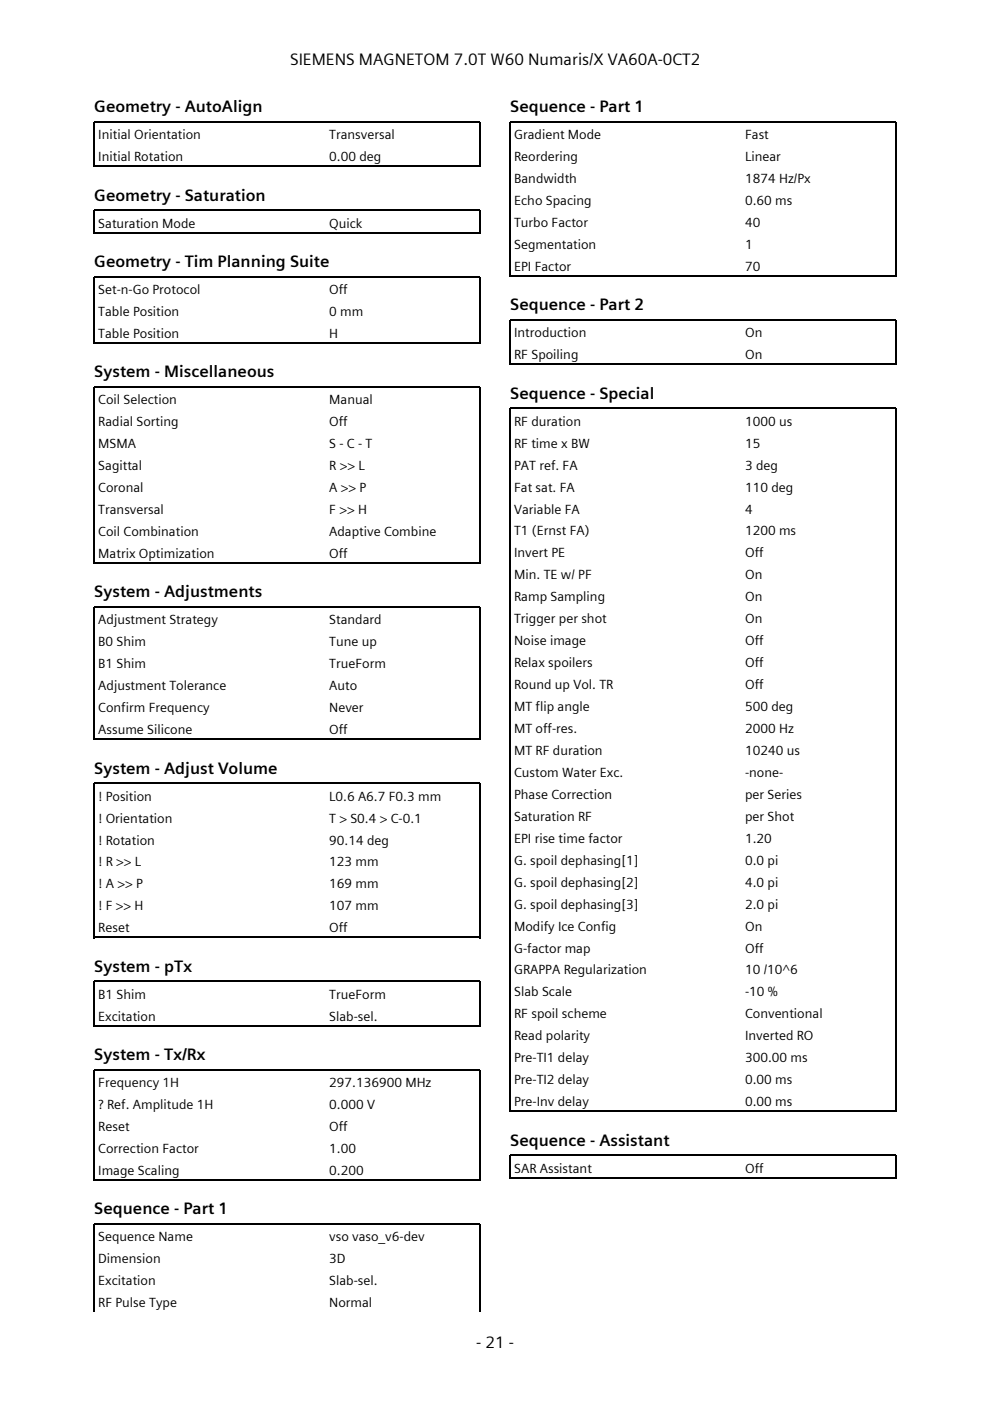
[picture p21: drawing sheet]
<svg xmlns="http://www.w3.org/2000/svg" width="210mm" height="297mm" viewBox="0 0 210 297" stroke-linecap="round" stroke-linejoin="round" font-family="sans-serif">
<defs><g id="words">
<g font-size="3.5">
<text x="61.5" y="13.8">SIEMENS MAGNETOM 7.0T W60 Numaris/X VA60A-0CT2</text>
<text x="20" y="23.8">Geometry - AutoAlign</text>
<text x="108.2" y="23.8">Sequence - Part 1</text>
<text x="20" y="42.5">Geometry - Saturation</text>
<text x="20" y="56.6">Geometry - Tim Planning Suite</text>
<text x="108.2" y="65.8">Sequence - Part 2</text>
<text x="20" y="80">System - Miscellaneous</text>
<text x="108.2" y="84.5">Sequence - Special</text>
<text x="20" y="126.6">System - Adjustments</text>
<text x="20" y="164">System - Adjust Volume</text>
<text x="20" y="206">System - pTx</text>
<text x="20" y="224.8">System - Tx/Rx</text>
<text x="108.2" y="242.9">Sequence - Assistant</text>
<text x="20" y="257.5">Sequence - Part 1</text>
<text x="101" y="285.8">- 21 -</text>
</g>
<g font-size="2.8">
<text x="20.8" y="29.5">Initial Orientation</text>
<text x="69.8" y="29.5">Transversal</text>
<text x="109" y="29.5">Gradient Mode</text>
<text x="158" y="29.5">Fast</text>
<text x="20.8" y="34.2">Initial Rotation</text>
<text x="69.8" y="34.2">0.00 deg</text>
<text x="109" y="34.2">Reordering</text>
<text x="158" y="34.2">Linear</text>
<text x="109" y="38.8">Bandwidth</text>
<text x="158" y="38.8">1874 Hz/Px</text>
<text x="109" y="43.5">Echo Spacing</text>
<text x="158" y="43.5">0.60 ms</text>
<text x="20.8" y="48.2">Saturation Mode</text>
<text x="69.8" y="48.2">Quick</text>
<text x="109" y="48.1">Turbo Factor</text>
<text x="109" y="52.8">Segmentation</text>
<text x="158" y="48.1">40</text>
<text x="158" y="52.8">1</text>
<text x="109" y="57.4">EPI Factor</text>
<text x="158" y="57.4">70</text>
<text x="20.8" y="62.3">Set-n-Go Protocol</text>
<text x="69.8" y="62.3">Off</text>
<text x="20.8" y="67">Table Position</text>
<text x="20.8" y="71.6">Table Position</text>
<text x="69.8" y="67">0 mm</text>
<text x="69.8" y="71.6">H</text>
<text x="109" y="71.5">Introduction</text>
<text x="158" y="71.5">On</text>
<text x="109" y="76.2">RF Spoiling</text>
<text x="158" y="76.2">On</text>
<text x="20.8" y="85.7">Coil Selection</text>
<text x="69.8" y="85.7">Manual</text>
<text x="20.8" y="90.4">Radial Sorting</text>
<text x="20.8" y="95">MSMA</text>
<text x="69.8" y="90.4">Off</text>
<text x="69.8" y="95">S - C - T</text>
<text x="109" y="90.3">RF duration</text>
<text x="109" y="94.9">RF time x BW</text>
<text x="158" y="90.3">1000 us</text>
<text x="158" y="94.9">15</text>
<text x="20.8" y="99.7">Sagittal</text>
<text x="69.8" y="99.7">R &gt;&gt; L</text>
<text x="109" y="99.6">PAT ref. FA</text>
<text x="158" y="99.6">3 deg</text>
<text x="20.8" y="104.3">Coronal</text>
<text x="69.8" y="104.3">A &gt;&gt; P</text>
<text x="109" y="104.2">Fat sat. FA</text>
<text x="158" y="104.2">110 deg</text>
<text x="20.8" y="109">Transversal</text>
<text x="20.8" y="113.7">Coil Combination</text>
<text x="69.8" y="109">F &gt;&gt; H</text>
<text x="69.8" y="113.7">Adaptive Combine</text>
<text x="109" y="108.9">Variable FA</text>
<text x="109" y="113.5">T1 (Ernst FA)</text>
<text x="158" y="108.9">4</text>
<text x="158" y="113.5">1200 ms</text>
<text x="20.8" y="118.3">Matrix Optimization</text>
<text x="69.8" y="118.3">Off</text>
<text x="109" y="118.2">Invert PE</text>
<text x="158" y="118.2">Off</text>
<text x="109" y="122.8">Min. TE w/ PF</text>
<text x="158" y="122.8">On</text>
<text x="109" y="127.5">Ramp Sampling</text>
<text x="158" y="127.5">On</text>
<text x="20.8" y="132.4">Adjustment Strategy</text>
<text x="20.8" y="137">B0 Shim</text>
<text x="69.8" y="132.4">Standard</text>
<text x="69.8" y="137">Tune up</text>
<text x="109" y="132.1">Trigger per shot</text>
<text x="109" y="136.8">Noise image</text>
<text x="158" y="132.1">On</text>
<text x="158" y="136.8">Off</text>
<text x="20.8" y="141.7">B1 Shim</text>
<text x="69.8" y="141.7">TrueForm</text>
<text x="109" y="141.5">Relax spoilers</text>
<text x="158" y="141.5">Off</text>
<text x="20.8" y="146.4">Adjustment Tolerance</text>
<text x="69.8" y="146.4">Auto</text>
<text x="109" y="146.1">Round up Vol. TR</text>
<text x="158" y="146.1">Off</text>
<text x="20.8" y="151">Confirm Frequency</text>
<text x="20.8" y="155.7">Assume Silicone</text>
<text x="69.8" y="151">Never</text>
<text x="69.8" y="155.7">Off</text>
<text x="109" y="150.8">MT flip angle</text>
<text x="109" y="155.4">MT off-res.</text>
<text x="158" y="150.8">500 deg</text>
<text x="158" y="155.4">2000 Hz</text>
<text x="109" y="160.1">MT RF duration</text>
<text x="158" y="160.1">10240 us</text>
<text x="109" y="164.7">Custom Water Exc.</text>
<text x="158" y="164.7">-none-</text>
<text x="20.8" y="169.7">! Position</text>
<text x="69.8" y="169.7">L0.6 A6.7 F0.3 mm</text>
<text x="109" y="169.4">Phase Correction</text>
<text x="158" y="169.4">per Series</text>
<text x="20.8" y="174.4">! Orientation</text>
<text x="20.8" y="179.1">! Rotation</text>
<text x="69.8" y="174.4">T &gt; S0.4 &gt; C-0.1</text>
<text x="69.8" y="179.1">90.14 deg</text>
<text x="109" y="174">Saturation RF</text>
<text x="109" y="178.7">EPI rise time factor</text>
<text x="158" y="174">per Shot</text>
<text x="158" y="178.7">1.20</text>
<text x="20.8" y="183.7">! R &gt;&gt; L</text>
<text x="69.8" y="183.7">123 mm</text>
<text x="109" y="183.3">G. spoil dephasing[1]</text>
<text x="158" y="183.3">0.0 pi</text>
<text x="20.8" y="188.4">! A &gt;&gt; P</text>
<text x="69.8" y="188.4">169 mm</text>
<text x="109" y="188">G. spoil dephasing[2]</text>
<text x="158" y="188">4.0 pi</text>
<text x="20.8" y="193">! F &gt;&gt; H</text>
<text x="20.8" y="197.7">Reset</text>
<text x="69.8" y="193">107 mm</text>
<text x="69.8" y="197.7">Off</text>
<text x="109" y="192.6">G. spoil dephasing[3]</text>
<text x="109" y="197.3">Modify Ice Config</text>
<text x="158" y="192.6">2.0 pi</text>
<text x="158" y="197.3">On</text>
<text x="109" y="201.9">G-factor map</text>
<text x="158" y="201.9">Off</text>
<text x="109" y="206.6">GRAPPA Regularization</text>
<text x="158" y="206.6">10 /10^6</text>
<text x="20.8" y="211.8">B1 Shim</text>
<text x="69.8" y="211.8">TrueForm</text>
<text x="109" y="211.3">Slab Scale</text>
<text x="109" y="215.9">RF spoil scheme</text>
<text x="158" y="211.3">-10 %</text>
<text x="158" y="215.9">Conventional</text>
<text x="20.8" y="216.4">Excitation</text>
<text x="69.8" y="216.4">Slab-sel.</text>
<text x="109" y="220.6">Read polarity</text>
<text x="158" y="220.6">Inverted RO</text>
<text x="109" y="225.2">Pre-TI1 delay</text>
<text x="158" y="225.2">300.00 ms</text>
<text x="20.8" y="230.5">Frequency 1H</text>
<text x="69.8" y="230.5">297.136900 MHz</text>
<text x="109" y="229.9">Pre-TI2 delay</text>
<text x="158" y="229.9">0.00 ms</text>
<text x="20.8" y="235.2">? Ref. Amplitude 1H</text>
<text x="20.8" y="239.8">Reset</text>
<text x="69.8" y="235.2">0.000 V</text>
<text x="69.8" y="239.8">Off</text>
<text x="109" y="234.5">Pre-Inv delay</text>
<text x="158" y="234.5">0.00 ms</text>
<text x="20.8" y="244.5">Correction Factor</text>
<text x="69.8" y="244.5">1.00</text>
<text x="20.8" y="249.1">Image Scaling</text>
<text x="69.8" y="249.1">0.200</text>
<text x="109" y="248.6">SAR Assistant</text>
<text x="158" y="248.6">Off</text>
<text x="20.8" y="263.2">Sequence Name</text>
<text x="69.8" y="263.2">vso vaso_v6-dev</text>
<text x="20.8" y="267.9">Dimension</text>
<text x="69.8" y="267.9">3D</text>
<text x="20.8" y="272.5">Excitation</text>
<text x="69.8" y="272.5">Slab-sel.</text>
<text x="20.8" y="277.2">RF Pulse Type</text>
<text x="69.8" y="277.2">Normal</text>
</g>
</g></defs>
<g fill="none" stroke="#000" stroke-width=".26">
<path d="M20 35.4v-9.6h81.8v9.6M20.1 35.3h81.6M20 49.5v-4.9h81.8v4.9M20.1 49.3h81.6M108.2 58.7v-32.9h81.8v32.9M108.3 58.5h81.6M20 72.9v-14.3h81.8v14.3M20.1 72.7h81.6M108.2 77.4v-9.6h81.8v9.6M108.3 77.3h81.6M20 119.5v-37.5h81.8v37.5M20.1 119.4h81.6"/>
<path d="M20 156.9v-28.2h81.8v28.2M20.1 156.8h81.6M20 198.9v-32.8h81.8v32.8M20.1 198.8h81.6M20 217.6v-9.5h81.8v9.5M20.1 217.5h81.6M108.2 235.8v-149.2h81.8v149.2M108.3 235.6h81.6M20 250.3v-23.5h81.8v23.5M20.1 250.2h81.6M108.2 249.8v-4.9h81.8v4.9M108.3 249.7h81.6"/>
<path d="M20 278.1v-18.6h81.8v18.6"/>
</g>
<use href="#words"/>
</svg>
